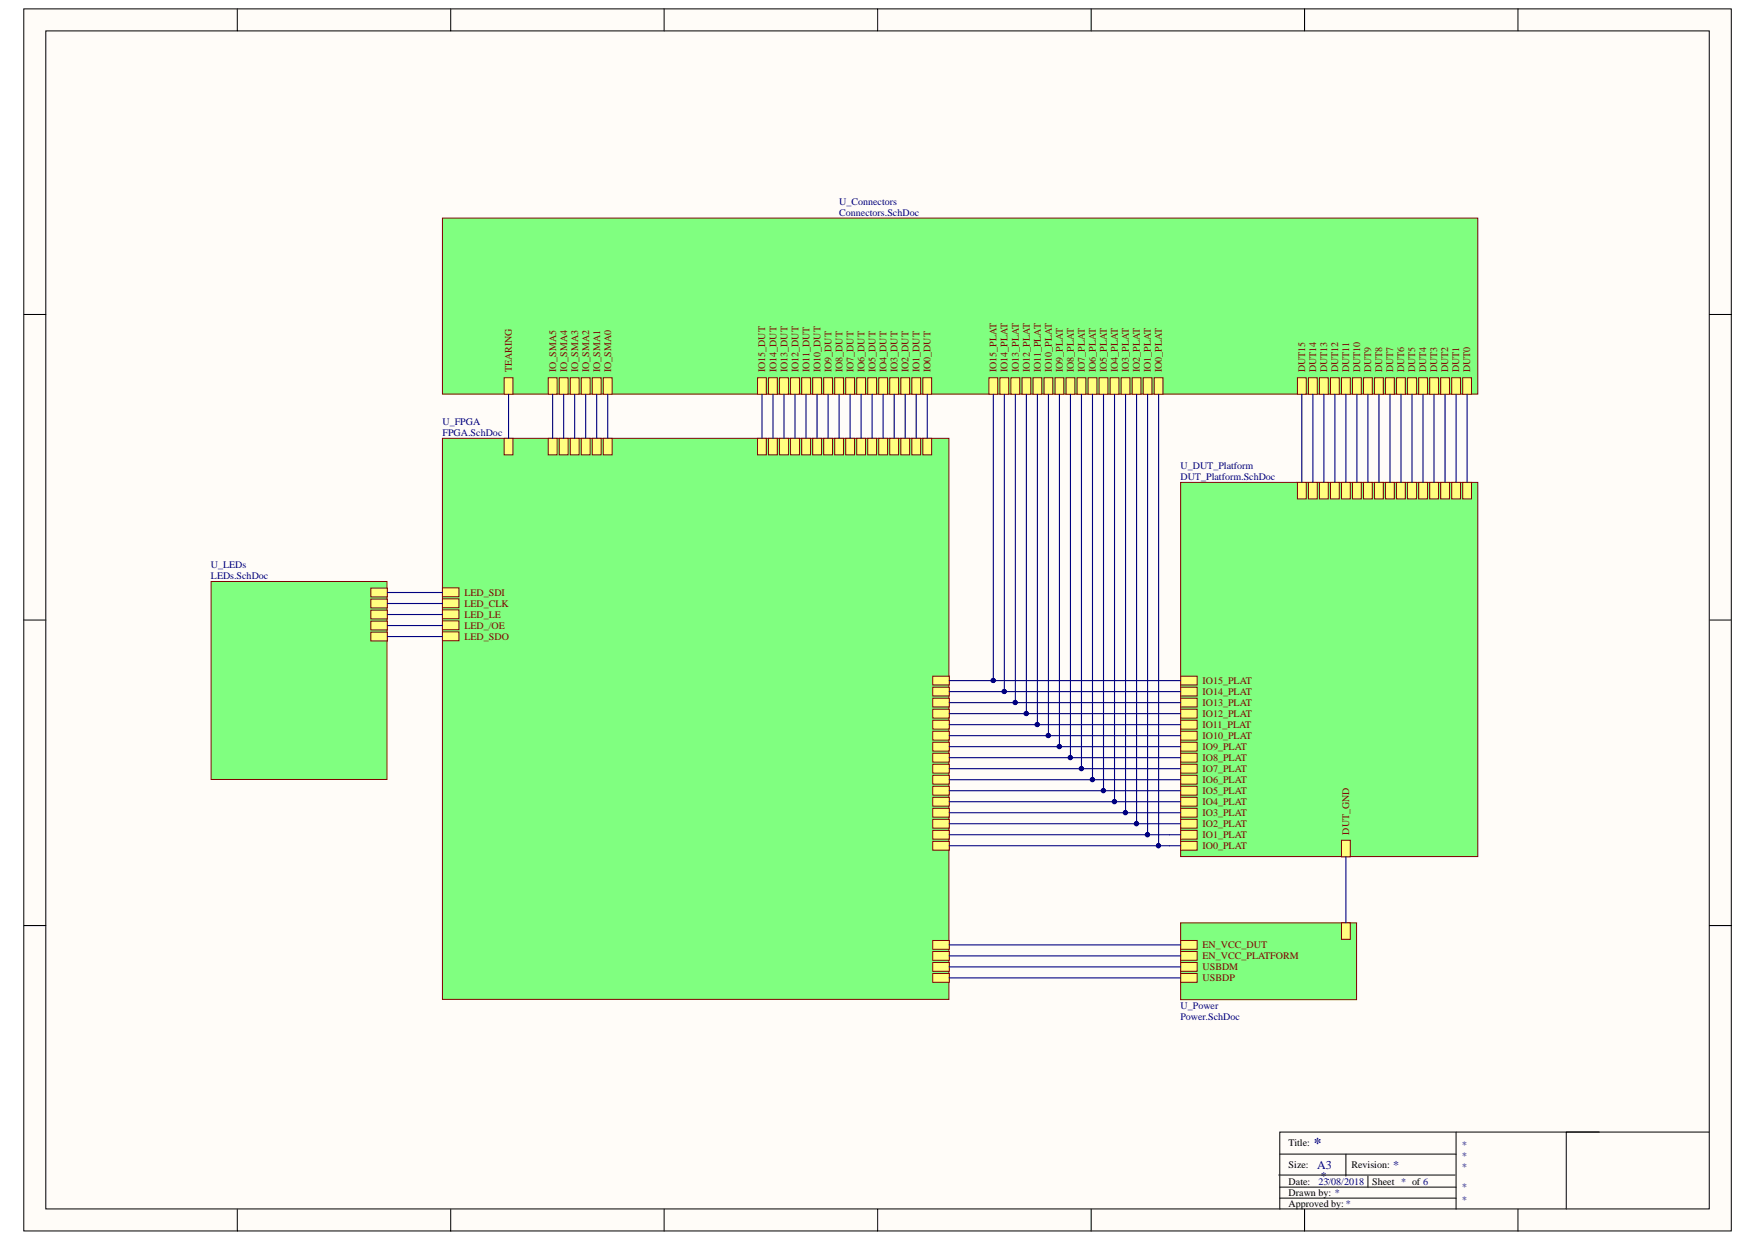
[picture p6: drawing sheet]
<svg xmlns="http://www.w3.org/2000/svg" width="297mm" height="210mm" viewBox="0 0 297 210" stroke-linecap="round" stroke-linejoin="round" font-family="sans-serif">
<defs><g id="words">
<text font-size="2.5" fill="#000080" x="222.1" y="194">*</text>
<g font-size="2" fill="#000080">
<text x="222.7" y="197.6">A3</text>
<text x="235.5" y="197.6">*</text>
<text x="223.3" y="199.5">*.</text>
</g>
<g font-size="1.7" fill="#000080">
<text x="141.9" y="34.6">U_Connectors</text>
<text x="141.9" y="36.5">Connectors.SchDoc</text>
<text x="74.8" y="71.9">U_FPGA</text>
<text x="74.8" y="73.7">FPGA.SchDoc</text>
<text x="199.6" y="79.3">U_DUT_Platform</text>
<text x="199.6" y="81.2">DUT_Platform.SchDoc</text>
<text x="35.7" y="96">U_LEDs</text>
<text x="35.7" y="97.9">LEDs.SchDoc</text>
<text x="199.6" y="170.5">U_Power</text>
<text x="199.6" y="172.4">Power.SchDoc</text>
<text x="247.1" y="194">*</text>
<text x="247.1" y="195.8">*</text>
<text x="247.1" y="197.7">*</text>
<text x="222.9" y="200.3">23/08/2018</text>
<text x="247.1" y="201.2">*</text>
<text x="247.1" y="203.3">*</text>
</g>
<g font-size="1.7" fill="#800000">
<text x="86.5" y="62.9" transform="rotate(-90 86.5 62.9)">TEARING</text>
<text x="94" y="62.9" transform="rotate(-90 94 62.9)">IO_SMA5</text>
<text x="95.9" y="62.9" transform="rotate(-90 95.9 62.9)">IO_SMA4</text>
<text x="97.7" y="62.9" transform="rotate(-90 97.7 62.9)">IO_SMA3</text>
<text x="99.6" y="62.9" transform="rotate(-90 99.6 62.9)">IO_SMA2</text>
<text x="101.5" y="62.9" transform="rotate(-90 101.5 62.9)">IO_SMA1</text>
<text x="103.3" y="62.9" transform="rotate(-90 103.3 62.9)">IO_SMA0</text>
<text x="129.4" y="62.9" transform="rotate(-90 129.4 62.9)">IO15_DUT</text>
<text x="131.2" y="62.9" transform="rotate(-90 131.2 62.9)">IO14_DUT</text>
<text x="133.1" y="62.9" transform="rotate(-90 133.1 62.9)">IO13_DUT</text>
<text x="135" y="62.9" transform="rotate(-90 135 62.9)">IO12_DUT</text>
<text x="136.8" y="62.9" transform="rotate(-90 136.8 62.9)">IO11_DUT</text>
<text x="138.7" y="62.9" transform="rotate(-90 138.7 62.9)">IO10_DUT</text>
<text x="140.6" y="62.9" transform="rotate(-90 140.6 62.9)">IO9_DUT</text>
<text x="142.4" y="62.9" transform="rotate(-90 142.4 62.9)">IO8_DUT</text>
<text x="144.3" y="62.9" transform="rotate(-90 144.3 62.9)">IO7_DUT</text>
<text x="146.1" y="62.9" transform="rotate(-90 146.1 62.9)">IO6_DUT</text>
<text x="148" y="62.9" transform="rotate(-90 148 62.9)">IO5_DUT</text>
<text x="149.9" y="62.9" transform="rotate(-90 149.9 62.9)">IO4_DUT</text>
<text x="151.7" y="62.9" transform="rotate(-90 151.7 62.9)">IO3_DUT</text>
<text x="153.6" y="62.9" transform="rotate(-90 153.6 62.9)">IO2_DUT</text>
<text x="155.4" y="62.9" transform="rotate(-90 155.4 62.9)">IO1_DUT</text>
<text x="157.3" y="62.9" transform="rotate(-90 157.3 62.9)">IO0_DUT</text>
<text x="168.5" y="62.9" transform="rotate(-90 168.5 62.9)">IO15_PLAT</text>
<text x="170.3" y="62.9" transform="rotate(-90 170.3 62.9)">IO14_PLAT</text>
<text x="172.2" y="62.9" transform="rotate(-90 172.2 62.9)">IO13_PLAT</text>
<text x="174.1" y="62.9" transform="rotate(-90 174.1 62.9)">IO12_PLAT</text>
<text x="176" y="62.9" transform="rotate(-90 176 62.9)">IO11_PLAT</text>
<text x="177.8" y="62.9" transform="rotate(-90 177.8 62.9)">IO10_PLAT</text>
<text x="179.7" y="62.9" transform="rotate(-90 179.7 62.9)">IO9_PLAT</text>
<text x="181.6" y="62.9" transform="rotate(-90 181.6 62.9)">IO8_PLAT</text>
<text x="183.4" y="62.9" transform="rotate(-90 183.4 62.9)">IO7_PLAT</text>
<text x="185.3" y="62.9" transform="rotate(-90 185.3 62.9)">IO6_PLAT</text>
<text x="187.1" y="62.9" transform="rotate(-90 187.1 62.9)">IO5_PLAT</text>
<text x="189" y="62.9" transform="rotate(-90 189 62.9)">IO4_PLAT</text>
<text x="190.9" y="62.9" transform="rotate(-90 190.9 62.9)">IO3_PLAT</text>
<text x="192.7" y="62.9" transform="rotate(-90 192.7 62.9)">IO2_PLAT</text>
<text x="194.6" y="62.9" transform="rotate(-90 194.6 62.9)">IO1_PLAT</text>
<text x="196.4" y="62.9" transform="rotate(-90 196.4 62.9)">IO0_PLAT</text>
<text x="220.6" y="62.9" transform="rotate(-90 220.6 62.9)">DUT15</text>
<text x="222.5" y="62.9" transform="rotate(-90 222.5 62.9)">DUT14</text>
<text x="224.4" y="62.9" transform="rotate(-90 224.4 62.9)">DUT13</text>
<text x="226.2" y="62.9" transform="rotate(-90 226.2 62.9)">DUT12</text>
<text x="228.1" y="62.9" transform="rotate(-90 228.1 62.9)">DUT11</text>
<text x="230" y="62.9" transform="rotate(-90 230 62.9)">DUT10</text>
<text x="231.8" y="62.9" transform="rotate(-90 231.8 62.9)">DUT9</text>
<text x="233.7" y="62.9" transform="rotate(-90 233.7 62.9)">DUT8</text>
<text x="235.5" y="62.9" transform="rotate(-90 235.5 62.9)">DUT7</text>
<text x="237.4" y="62.9" transform="rotate(-90 237.4 62.9)">DUT6</text>
<text x="239.3" y="62.9" transform="rotate(-90 239.3 62.9)">DUT5</text>
<text x="241.1" y="62.9" transform="rotate(-90 241.1 62.9)">DUT4</text>
<text x="243" y="62.9" transform="rotate(-90 243 62.9)">DUT3</text>
<text x="244.9" y="62.9" transform="rotate(-90 244.9 62.9)">DUT2</text>
<text x="246.7" y="62.9" transform="rotate(-90 246.7 62.9)">DUT1</text>
<text x="248.6" y="62.9" transform="rotate(-90 248.6 62.9)">DUT0</text>
<text x="78.5" y="100.7">LED_SDI</text>
<text x="78.5" y="102.5">LED_CLK</text>
<text x="78.5" y="104.4">LED_LE</text>
<text x="78.5" y="106.2">LED_/OE</text>
<text x="78.5" y="108.1">LED_SDO</text>
<text x="203.3" y="115.6">IO15_PLAT</text>
<text x="203.3" y="117.4">IO14_PLAT</text>
<text x="203.3" y="119.3">IO13_PLAT</text>
<text x="203.3" y="121.2">IO12_PLAT</text>
<text x="203.3" y="123">IO11_PLAT</text>
<text x="203.3" y="124.9">IO10_PLAT</text>
<text x="203.3" y="126.7">IO9_PLAT</text>
<text x="203.3" y="128.6">IO8_PLAT</text>
<text x="203.3" y="130.5">IO7_PLAT</text>
<text x="203.3" y="132.3">IO6_PLAT</text>
<text x="203.3" y="134.2">IO5_PLAT</text>
<text x="203.3" y="136">IO4_PLAT</text>
<text x="203.3" y="137.9">IO3_PLAT</text>
<text x="203.3" y="139.8">IO2_PLAT</text>
<text x="203.3" y="141.7">IO1_PLAT</text>
<text x="203.3" y="143.5">IO0_PLAT</text>
<text x="228.1" y="141.1" transform="rotate(-90 228.1 141.1)">DUT_GND</text>
<text x="203.3" y="160.3">EN_VCC_DUT</text>
<text x="203.3" y="162.1">EN_VCC_PLATFORM</text>
<text x="203.3" y="164">USBDM</text>
<text x="203.3" y="165.8">USBDP</text>
</g>
<g font-size="1.7">
<text x="217.9" y="193.7">Title:</text>
<text x="217.9" y="197.5">Size:</text>
<text x="228.5" y="197.5">Revision:</text>
<text x="217.9" y="200.3">Date:</text>
<text x="217.9" y="202.1">Drawn by: *</text>
<text x="217.9" y="204">Approved by: *</text>
<text x="232" y="200.3">Sheet * of 6</text>
</g>
</g></defs>
<g fill="#fffcf8" stroke="#000" stroke-width=".17">
<path d="M4 1.5h288.7v206.5h-288.7z"/>
<path d="M7.7 5.2h281.3v199.1h-281.3z"/>
</g>
<g fill="none" stroke="#000" stroke-width=".17">
<path d="M40.1 1.5v3.7M76.2 1.5v3.7M112.3 1.5v3.7M148.4 1.5v3.7M184.5 1.5v3.7M220.6 1.5v3.7M256.6 1.5v3.7M4 53.1h3.7M289 53.1h3.7M4 104.8h3.7M289 104.8h3.7M4 156.4h3.7"/>
<path d="M289 156.4h3.7M216.2 198.6h29.8M216.4 195h29.8M227.5 195v3.8M231.3 198.8v1.8M246.2 191.3v13.1M270.4 191.3h-54v13.1M289 191.3h-24.2v13.1M40.1 204.4v3.7M76.2 204.4v3.7M112.3 204.4v3.7M148.4 204.4v3.7"/>
<path d="M184.5 204.4v3.7M216.4 200.6h29.8M216.4 202.5h29.8M220.6 204.4v3.7M256.6 204.4v3.7"/>
</g>
<path d="M199.6 156h29.7v13h-29.7z" fill="#80ff80" stroke="#800000" stroke-width=".17"/>
<path d="M226.8 156h1.5v2.8h-1.5z" fill-rule="evenodd" fill="#ffff80"/>
<path d="M226.8 156h1.5v2.8h-1.5z" fill="none" stroke="#800000" stroke-width=".17"/>
<path d="M199.6 158.9h2.8v1.5h-2.8z" fill-rule="evenodd" fill="#ffff80"/>
<path d="M199.6 158.9h2.8v1.5h-2.8z" fill="none" stroke="#800000" stroke-width=".17"/>
<path d="M199.6 160.8h2.8v1.5h-2.8z" fill-rule="evenodd" fill="#ffff80"/>
<path d="M199.6 160.8h2.8v1.5h-2.8z" fill="none" stroke="#800000" stroke-width=".17"/>
<path d="M199.6 162.7h2.8v1.5h-2.8z" fill-rule="evenodd" fill="#ffff80"/>
<path d="M199.6 162.7h2.8v1.5h-2.8z" fill="none" stroke="#800000" stroke-width=".17"/>
<path d="M199.6 164.5h2.8v1.5h-2.8z" fill-rule="evenodd" fill="#ffff80"/>
<path d="M199.6 164.5h2.8v1.5h-2.8z" fill="none" stroke="#800000" stroke-width=".17"/>
<path d="M35.7 98.3h29.7v33.4h-29.7z" fill="#80ff80" stroke="#800000" stroke-width=".17"/>
<path d="M62.7 99.4h2.8v1.5h-2.8z" fill-rule="evenodd" fill="#ffff80"/>
<path d="M62.7 99.4h2.8v1.5h-2.8z" fill="none" stroke="#800000" stroke-width=".17"/>
<path d="M62.7 101.3h2.8v1.4h-2.8z" fill-rule="evenodd" fill="#ffff80"/>
<path d="M62.7 101.3h2.8v1.4h-2.8z" fill="none" stroke="#800000" stroke-width=".17"/>
<path d="M62.7 105h2.8v1.5h-2.8z" fill-rule="evenodd" fill="#ffff80"/>
<path d="M62.7 105h2.8v1.5h-2.8z" fill="none" stroke="#800000" stroke-width=".17"/>
<path d="M62.7 103.1h2.8v1.5h-2.8z" fill-rule="evenodd" fill="#ffff80"/>
<path d="M62.7 103.1h2.8v1.5h-2.8z" fill="none" stroke="#800000" stroke-width=".17"/>
<path d="M62.7 106.8h2.8v1.5h-2.8z" fill-rule="evenodd" fill="#ffff80"/>
<path d="M62.7 106.8h2.8v1.5h-2.8z" fill="none" stroke="#800000" stroke-width=".17"/>
<path d="M74.8 74.1h85.6v94.8h-85.6z" fill="#80ff80" stroke="#800000" stroke-width=".17"/>
<path d="M157.7 162.7h2.8v1.5h-2.8z" fill-rule="evenodd" fill="#ffff80"/>
<path d="M157.7 162.7h2.8v1.5h-2.8z" fill="none" stroke="#800000" stroke-width=".17"/>
<path d="M157.7 164.5h2.8v1.5h-2.8z" fill-rule="evenodd" fill="#ffff80"/>
<path d="M157.7 164.5h2.8v1.5h-2.8z" fill="none" stroke="#800000" stroke-width=".17"/>
<path d="M157.7 160.8h2.8v1.5h-2.8z" fill-rule="evenodd" fill="#ffff80"/>
<path d="M157.7 160.8h2.8v1.5h-2.8z" fill="none" stroke="#800000" stroke-width=".17"/>
<path d="M157.7 158.9h2.8v1.5h-2.8z" fill-rule="evenodd" fill="#ffff80"/>
<path d="M157.7 158.9h2.8v1.5h-2.8z" fill="none" stroke="#800000" stroke-width=".17"/>
<path d="M102 74.1h1.5v2.8h-1.5z" fill-rule="evenodd" fill="#ffff80"/>
<path d="M102 74.1h1.5v2.8h-1.5z" fill="none" stroke="#800000" stroke-width=".17"/>
<path d="M100.1 74.1h1.5v2.8h-1.5z" fill-rule="evenodd" fill="#ffff80"/>
<path d="M100.1 74.1h1.5v2.8h-1.5z" fill="none" stroke="#800000" stroke-width=".17"/>
<path d="M98.3 74.1h1.5v2.8h-1.5z" fill-rule="evenodd" fill="#ffff80"/>
<path d="M98.3 74.1h1.5v2.8h-1.5z" fill="none" stroke="#800000" stroke-width=".17"/>
<path d="M96.4 74.1h1.5v2.8h-1.5z" fill-rule="evenodd" fill="#ffff80"/>
<path d="M96.4 74.1h1.5v2.8h-1.5z" fill="none" stroke="#800000" stroke-width=".17"/>
<path d="M94.5 74.1h1.5v2.8h-1.5z" fill-rule="evenodd" fill="#ffff80"/>
<path d="M94.5 74.1h1.5v2.8h-1.5z" fill="none" stroke="#800000" stroke-width=".17"/>
<path d="M92.7 74.1h1.5v2.8h-1.5z" fill-rule="evenodd" fill="#ffff80"/>
<path d="M92.7 74.1h1.5v2.8h-1.5z" fill="none" stroke="#800000" stroke-width=".17"/>
<path d="M85.2 74.1h1.5v2.8h-1.5z" fill-rule="evenodd" fill="#ffff80"/>
<path d="M85.2 74.1h1.5v2.8h-1.5z" fill="none" stroke="#800000" stroke-width=".17"/>
<path d="M74.8 99.4h2.8v1.4h-2.8z" fill-rule="evenodd" fill="#ffff80"/>
<path d="M74.8 99.4h2.8v1.4h-2.8z" fill="none" stroke="#800000" stroke-width=".17"/>
<path d="M74.8 101.2h2.8v1.5h-2.8z" fill-rule="evenodd" fill="#ffff80"/>
<path d="M74.8 101.2h2.8v1.5h-2.8z" fill="none" stroke="#800000" stroke-width=".17"/>
<path d="M74.8 103.1h2.8v1.5h-2.8z" fill-rule="evenodd" fill="#ffff80"/>
<path d="M74.8 103.1h2.8v1.5h-2.8z" fill="none" stroke="#800000" stroke-width=".17"/>
<path d="M74.8 104.9h2.8v1.5h-2.8z" fill-rule="evenodd" fill="#ffff80"/>
<path d="M74.8 104.9h2.8v1.5h-2.8z" fill="none" stroke="#800000" stroke-width=".17"/>
<path d="M74.8 106.8h2.8v1.5h-2.8z" fill-rule="evenodd" fill="#ffff80"/>
<path d="M74.8 106.8h2.8v1.5h-2.8z" fill="none" stroke="#800000" stroke-width=".17"/>
<path d="M156 74.1h1.5v2.8h-1.5z" fill-rule="evenodd" fill="#ffff80"/>
<path d="M156 74.1h1.5v2.8h-1.5z" fill="none" stroke="#800000" stroke-width=".17"/>
<path d="M157.7 142.2h2.8v1.5h-2.8z" fill-rule="evenodd" fill="#ffff80"/>
<path d="M157.7 142.2h2.8v1.5h-2.8z" fill="none" stroke="#800000" stroke-width=".17"/>
<path d="M154.1 74.1h1.5v2.8h-1.5z" fill-rule="evenodd" fill="#ffff80"/>
<path d="M154.1 74.1h1.5v2.8h-1.5z" fill="none" stroke="#800000" stroke-width=".17"/>
<path d="M157.7 140.3h2.8v1.5h-2.8z" fill-rule="evenodd" fill="#ffff80"/>
<path d="M157.7 140.3h2.8v1.5h-2.8z" fill="none" stroke="#800000" stroke-width=".17"/>
<path d="M152.3 74.1h1.5v2.8h-1.5z" fill-rule="evenodd" fill="#ffff80"/>
<path d="M152.3 74.1h1.5v2.8h-1.5z" fill="none" stroke="#800000" stroke-width=".17"/>
<path d="M157.7 138.5h2.8v1.5h-2.8z" fill-rule="evenodd" fill="#ffff80"/>
<path d="M157.7 138.5h2.8v1.5h-2.8z" fill="none" stroke="#800000" stroke-width=".17"/>
<path d="M150.4 74.1h1.5v2.8h-1.5z" fill-rule="evenodd" fill="#ffff80"/>
<path d="M150.4 74.1h1.5v2.8h-1.5z" fill="none" stroke="#800000" stroke-width=".17"/>
<path d="M157.7 136.6h2.8v1.5h-2.8z" fill-rule="evenodd" fill="#ffff80"/>
<path d="M157.7 136.6h2.8v1.5h-2.8z" fill="none" stroke="#800000" stroke-width=".17"/>
<path d="M135.5 74.1h1.5v2.8h-1.5z" fill-rule="evenodd" fill="#ffff80"/>
<path d="M135.5 74.1h1.5v2.8h-1.5z" fill="none" stroke="#800000" stroke-width=".17"/>
<path d="M157.7 121.7h2.8v1.5h-2.8z" fill-rule="evenodd" fill="#ffff80"/>
<path d="M157.7 121.7h2.8v1.5h-2.8z" fill="none" stroke="#800000" stroke-width=".17"/>
<path d="M133.7 74.1h1.5v2.8h-1.5z" fill-rule="evenodd" fill="#ffff80"/>
<path d="M133.7 74.1h1.5v2.8h-1.5z" fill="none" stroke="#800000" stroke-width=".17"/>
<path d="M157.7 119.9h2.8v1.5h-2.8z" fill-rule="evenodd" fill="#ffff80"/>
<path d="M157.7 119.9h2.8v1.5h-2.8z" fill="none" stroke="#800000" stroke-width=".17"/>
<path d="M131.8 74.1h1.5v2.8h-1.5z" fill-rule="evenodd" fill="#ffff80"/>
<path d="M131.8 74.1h1.5v2.8h-1.5z" fill="none" stroke="#800000" stroke-width=".17"/>
<path d="M157.7 118h2.8v1.5h-2.8z" fill-rule="evenodd" fill="#ffff80"/>
<path d="M157.7 118h2.8v1.5h-2.8z" fill="none" stroke="#800000" stroke-width=".17"/>
<path d="M129.9 74.1h1.5v2.8h-1.5z" fill-rule="evenodd" fill="#ffff80"/>
<path d="M129.9 74.1h1.5v2.8h-1.5z" fill="none" stroke="#800000" stroke-width=".17"/>
<path d="M157.7 116.1h2.8v1.5h-2.8z" fill-rule="evenodd" fill="#ffff80"/>
<path d="M157.7 116.1h2.8v1.5h-2.8z" fill="none" stroke="#800000" stroke-width=".17"/>
<path d="M128.1 74.1h1.5v2.8h-1.5z" fill-rule="evenodd" fill="#ffff80"/>
<path d="M128.1 74.1h1.5v2.8h-1.5z" fill="none" stroke="#800000" stroke-width=".17"/>
<path d="M157.7 114.3h2.8v1.5h-2.8z" fill-rule="evenodd" fill="#ffff80"/>
<path d="M157.7 114.3h2.8v1.5h-2.8z" fill="none" stroke="#800000" stroke-width=".17"/>
<path d="M143 74.1h1.5v2.8h-1.5z" fill-rule="evenodd" fill="#ffff80"/>
<path d="M143 74.1h1.5v2.8h-1.5z" fill="none" stroke="#800000" stroke-width=".17"/>
<path d="M157.7 129.2h2.8v1.5h-2.8z" fill-rule="evenodd" fill="#ffff80"/>
<path d="M157.7 129.2h2.8v1.5h-2.8z" fill="none" stroke="#800000" stroke-width=".17"/>
<path d="M141.1 74.1h1.5v2.8h-1.5z" fill-rule="evenodd" fill="#ffff80"/>
<path d="M141.1 74.1h1.5v2.8h-1.5z" fill="none" stroke="#800000" stroke-width=".17"/>
<path d="M157.7 127.3h2.8v1.5h-2.8z" fill-rule="evenodd" fill="#ffff80"/>
<path d="M157.7 127.3h2.8v1.5h-2.8z" fill="none" stroke="#800000" stroke-width=".17"/>
<path d="M139.2 74.1h1.5v2.8h-1.5z" fill-rule="evenodd" fill="#ffff80"/>
<path d="M139.2 74.1h1.5v2.8h-1.5z" fill="none" stroke="#800000" stroke-width=".17"/>
<path d="M157.7 125.4h2.8v1.5h-2.8z" fill-rule="evenodd" fill="#ffff80"/>
<path d="M157.7 125.4h2.8v1.5h-2.8z" fill="none" stroke="#800000" stroke-width=".17"/>
<path d="M137.4 74.1h1.5v2.8h-1.5z" fill-rule="evenodd" fill="#ffff80"/>
<path d="M137.4 74.1h1.5v2.8h-1.5z" fill="none" stroke="#800000" stroke-width=".17"/>
<path d="M157.7 123.6h2.8v1.5h-2.8z" fill-rule="evenodd" fill="#ffff80"/>
<path d="M157.7 123.6h2.8v1.5h-2.8z" fill="none" stroke="#800000" stroke-width=".17"/>
<path d="M148.6 74.1h1.5v2.8h-1.5z" fill-rule="evenodd" fill="#ffff80"/>
<path d="M148.6 74.1h1.5v2.8h-1.5z" fill="none" stroke="#800000" stroke-width=".17"/>
<path d="M157.7 134.8h2.8v1.4h-2.8z" fill-rule="evenodd" fill="#ffff80"/>
<path d="M157.7 134.8h2.8v1.4h-2.8z" fill="none" stroke="#800000" stroke-width=".17"/>
<path d="M146.7 74.1h1.5v2.8h-1.5z" fill-rule="evenodd" fill="#ffff80"/>
<path d="M146.7 74.1h1.5v2.8h-1.5z" fill="none" stroke="#800000" stroke-width=".17"/>
<path d="M157.7 132.9h2.8v1.5h-2.8z" fill-rule="evenodd" fill="#ffff80"/>
<path d="M157.7 132.9h2.8v1.5h-2.8z" fill="none" stroke="#800000" stroke-width=".17"/>
<path d="M144.8 74.1h1.5v2.8h-1.5z" fill-rule="evenodd" fill="#ffff80"/>
<path d="M144.8 74.1h1.5v2.8h-1.5z" fill="none" stroke="#800000" stroke-width=".17"/>
<path d="M157.7 131h2.8v1.5h-2.8z" fill-rule="evenodd" fill="#ffff80"/>
<path d="M157.7 131h2.8v1.5h-2.8z" fill="none" stroke="#800000" stroke-width=".17"/>
<path d="M199.6 81.5h50.2v63.3h-50.2z" fill="#80ff80" stroke="#800000" stroke-width=".17"/>
<path d="M199.6 114.3h2.8v1.5h-2.8z" fill-rule="evenodd" fill="#ffff80"/>
<path d="M199.6 114.3h2.8v1.5h-2.8z" fill="none" stroke="#800000" stroke-width=".17"/>
<path d="M199.6 116.1h2.8v1.5h-2.8z" fill-rule="evenodd" fill="#ffff80"/>
<path d="M199.6 116.1h2.8v1.5h-2.8z" fill="none" stroke="#800000" stroke-width=".17"/>
<path d="M199.6 118h2.8v1.5h-2.8z" fill-rule="evenodd" fill="#ffff80"/>
<path d="M199.6 118h2.8v1.5h-2.8z" fill="none" stroke="#800000" stroke-width=".17"/>
<path d="M199.6 119.9h2.8v1.5h-2.8z" fill-rule="evenodd" fill="#ffff80"/>
<path d="M199.6 119.9h2.8v1.5h-2.8z" fill="none" stroke="#800000" stroke-width=".17"/>
<path d="M199.6 121.7h2.8v1.5h-2.8z" fill-rule="evenodd" fill="#ffff80"/>
<path d="M199.6 121.7h2.8v1.5h-2.8z" fill="none" stroke="#800000" stroke-width=".17"/>
<path d="M199.6 123.6h2.8v1.5h-2.8z" fill-rule="evenodd" fill="#ffff80"/>
<path d="M199.6 123.6h2.8v1.5h-2.8z" fill="none" stroke="#800000" stroke-width=".17"/>
<path d="M199.6 125.4h2.8v1.5h-2.8z" fill-rule="evenodd" fill="#ffff80"/>
<path d="M199.6 125.4h2.8v1.5h-2.8z" fill="none" stroke="#800000" stroke-width=".17"/>
<path d="M199.6 127.3h2.8v1.5h-2.8z" fill-rule="evenodd" fill="#ffff80"/>
<path d="M199.6 127.3h2.8v1.5h-2.8z" fill="none" stroke="#800000" stroke-width=".17"/>
<path d="M199.6 129.2h2.8v1.5h-2.8z" fill-rule="evenodd" fill="#ffff80"/>
<path d="M199.6 129.2h2.8v1.5h-2.8z" fill="none" stroke="#800000" stroke-width=".17"/>
<path d="M199.6 131h2.8v1.5h-2.8z" fill-rule="evenodd" fill="#ffff80"/>
<path d="M199.6 131h2.8v1.5h-2.8z" fill="none" stroke="#800000" stroke-width=".17"/>
<path d="M199.6 132.9h2.8v1.5h-2.8z" fill-rule="evenodd" fill="#ffff80"/>
<path d="M199.6 132.9h2.8v1.5h-2.8z" fill="none" stroke="#800000" stroke-width=".17"/>
<path d="M199.6 134.8h2.8v1.4h-2.8z" fill-rule="evenodd" fill="#ffff80"/>
<path d="M199.6 134.8h2.8v1.4h-2.8z" fill="none" stroke="#800000" stroke-width=".17"/>
<path d="M199.6 136.6h2.8v1.5h-2.8z" fill-rule="evenodd" fill="#ffff80"/>
<path d="M199.6 136.6h2.8v1.5h-2.8z" fill="none" stroke="#800000" stroke-width=".17"/>
<path d="M199.6 138.5h2.8v1.5h-2.8z" fill-rule="evenodd" fill="#ffff80"/>
<path d="M199.6 138.5h2.8v1.5h-2.8z" fill="none" stroke="#800000" stroke-width=".17"/>
<path d="M199.6 140.3h2.8v1.5h-2.8z" fill-rule="evenodd" fill="#ffff80"/>
<path d="M199.6 140.3h2.8v1.5h-2.8z" fill="none" stroke="#800000" stroke-width=".17"/>
<path d="M199.6 142.2h2.8v1.5h-2.8z" fill-rule="evenodd" fill="#ffff80"/>
<path d="M199.6 142.2h2.8v1.5h-2.8z" fill="none" stroke="#800000" stroke-width=".17"/>
<path d="M234.2 81.5h1.5v2.8h-1.5z" fill-rule="evenodd" fill="#ffff80"/>
<path d="M234.2 81.5h1.5v2.8h-1.5z" fill="none" stroke="#800000" stroke-width=".17"/>
<path d="M219.3 81.5h1.5v2.8h-1.5z" fill-rule="evenodd" fill="#ffff80"/>
<path d="M219.3 81.5h1.5v2.8h-1.5z" fill="none" stroke="#800000" stroke-width=".17"/>
<path d="M221.2 81.5h1.5v2.8h-1.5z" fill-rule="evenodd" fill="#ffff80"/>
<path d="M221.2 81.5h1.5v2.8h-1.5z" fill="none" stroke="#800000" stroke-width=".17"/>
<path d="M223.1 81.5h1.5v2.8h-1.5z" fill-rule="evenodd" fill="#ffff80"/>
<path d="M223.1 81.5h1.5v2.8h-1.5z" fill="none" stroke="#800000" stroke-width=".17"/>
<path d="M224.9 81.5h1.5v2.8h-1.5z" fill-rule="evenodd" fill="#ffff80"/>
<path d="M224.9 81.5h1.5v2.8h-1.5z" fill="none" stroke="#800000" stroke-width=".17"/>
<path d="M226.8 81.5h1.5v2.8h-1.5z" fill-rule="evenodd" fill="#ffff80"/>
<path d="M226.8 81.5h1.5v2.8h-1.5z" fill="none" stroke="#800000" stroke-width=".17"/>
<path d="M228.7 81.5h1.4v2.8h-1.4z" fill-rule="evenodd" fill="#ffff80"/>
<path d="M228.7 81.5h1.4v2.8h-1.4z" fill="none" stroke="#800000" stroke-width=".17"/>
<path d="M230.5 81.5h1.5v2.8h-1.5z" fill-rule="evenodd" fill="#ffff80"/>
<path d="M230.5 81.5h1.5v2.8h-1.5z" fill="none" stroke="#800000" stroke-width=".17"/>
<path d="M232.4 81.5h1.5v2.8h-1.5z" fill-rule="evenodd" fill="#ffff80"/>
<path d="M232.4 81.5h1.5v2.8h-1.5z" fill="none" stroke="#800000" stroke-width=".17"/>
<path d="M236.1 81.5h1.5v2.8h-1.5z" fill-rule="evenodd" fill="#ffff80"/>
<path d="M236.1 81.5h1.5v2.8h-1.5z" fill="none" stroke="#800000" stroke-width=".17"/>
<path d="M238 81.5h1.5v2.8h-1.5z" fill-rule="evenodd" fill="#ffff80"/>
<path d="M238 81.5h1.5v2.8h-1.5z" fill="none" stroke="#800000" stroke-width=".17"/>
<path d="M239.8 81.5h1.5v2.8h-1.5z" fill-rule="evenodd" fill="#ffff80"/>
<path d="M239.8 81.5h1.5v2.8h-1.5z" fill="none" stroke="#800000" stroke-width=".17"/>
<path d="M241.7 81.5h1.5v2.8h-1.5z" fill-rule="evenodd" fill="#ffff80"/>
<path d="M241.7 81.5h1.5v2.8h-1.5z" fill="none" stroke="#800000" stroke-width=".17"/>
<path d="M243.6 81.5h1.4v2.8h-1.4z" fill-rule="evenodd" fill="#ffff80"/>
<path d="M243.6 81.5h1.4v2.8h-1.4z" fill="none" stroke="#800000" stroke-width=".17"/>
<path d="M245.4 81.5h1.5v2.8h-1.5z" fill-rule="evenodd" fill="#ffff80"/>
<path d="M245.4 81.5h1.5v2.8h-1.5z" fill="none" stroke="#800000" stroke-width=".17"/>
<path d="M247.3 81.5h1.5v2.8h-1.5z" fill-rule="evenodd" fill="#ffff80"/>
<path d="M247.3 81.5h1.5v2.8h-1.5z" fill="none" stroke="#800000" stroke-width=".17"/>
<path d="M226.8 142h1.5v2.8h-1.5z" fill-rule="evenodd" fill="#ffff80"/>
<path d="M226.8 142h1.5v2.8h-1.5z" fill="none" stroke="#800000" stroke-width=".17"/>
<path d="M74.8 36.9h175v29.7h-175z" fill="#80ff80" stroke="#800000" stroke-width=".17"/>
<path d="M100.1 63.8h1.5v2.8h-1.5z" fill-rule="evenodd" fill="#ffff80"/>
<path d="M100.1 63.8h1.5v2.8h-1.5z" fill="none" stroke="#800000" stroke-width=".17"/>
<path d="M102 63.8h1.5v2.8h-1.5z" fill-rule="evenodd" fill="#ffff80"/>
<path d="M102 63.8h1.5v2.8h-1.5z" fill="none" stroke="#800000" stroke-width=".17"/>
<path d="M96.4 63.8h1.5v2.8h-1.5z" fill-rule="evenodd" fill="#ffff80"/>
<path d="M96.4 63.8h1.5v2.8h-1.5z" fill="none" stroke="#800000" stroke-width=".17"/>
<path d="M98.3 63.8h1.5v2.8h-1.5z" fill-rule="evenodd" fill="#ffff80"/>
<path d="M98.3 63.8h1.5v2.8h-1.5z" fill="none" stroke="#800000" stroke-width=".17"/>
<path d="M92.7 63.8h1.5v2.8h-1.5z" fill-rule="evenodd" fill="#ffff80"/>
<path d="M92.7 63.8h1.5v2.8h-1.5z" fill="none" stroke="#800000" stroke-width=".17"/>
<path d="M94.5 63.8h1.5v2.8h-1.5z" fill-rule="evenodd" fill="#ffff80"/>
<path d="M94.5 63.8h1.5v2.8h-1.5z" fill="none" stroke="#800000" stroke-width=".17"/>
<path d="M85.2 63.8h1.5v2.8h-1.5z" fill-rule="evenodd" fill="#ffff80"/>
<path d="M85.2 63.8h1.5v2.8h-1.5z" fill="none" stroke="#800000" stroke-width=".17"/>
<path d="M241.7 63.8h1.5v2.8h-1.5z" fill-rule="evenodd" fill="#ffff80"/>
<path d="M241.7 63.8h1.5v2.8h-1.5z" fill="none" stroke="#800000" stroke-width=".17"/>
<path d="M243.6 63.8h1.4v2.8h-1.4z" fill-rule="evenodd" fill="#ffff80"/>
<path d="M243.6 63.8h1.4v2.8h-1.4z" fill="none" stroke="#800000" stroke-width=".17"/>
<path d="M245.4 63.8h1.5v2.8h-1.5z" fill-rule="evenodd" fill="#ffff80"/>
<path d="M245.4 63.8h1.5v2.8h-1.5z" fill="none" stroke="#800000" stroke-width=".17"/>
<path d="M247.3 63.8h1.5v2.8h-1.5z" fill-rule="evenodd" fill="#ffff80"/>
<path d="M247.3 63.8h1.5v2.8h-1.5z" fill="none" stroke="#800000" stroke-width=".17"/>
<path d="M238 63.8h1.5v2.8h-1.5z" fill-rule="evenodd" fill="#ffff80"/>
<path d="M238 63.8h1.5v2.8h-1.5z" fill="none" stroke="#800000" stroke-width=".17"/>
<path d="M236.1 63.8h1.5v2.8h-1.5z" fill-rule="evenodd" fill="#ffff80"/>
<path d="M236.1 63.8h1.5v2.8h-1.5z" fill="none" stroke="#800000" stroke-width=".17"/>
<path d="M234.2 63.8h1.5v2.8h-1.5z" fill-rule="evenodd" fill="#ffff80"/>
<path d="M234.2 63.8h1.5v2.8h-1.5z" fill="none" stroke="#800000" stroke-width=".17"/>
<path d="M150.4 63.8h1.5v2.8h-1.5z" fill-rule="evenodd" fill="#ffff80"/>
<path d="M150.4 63.8h1.5v2.8h-1.5z" fill="none" stroke="#800000" stroke-width=".17"/>
<path d="M152.3 63.8h1.5v2.8h-1.5z" fill-rule="evenodd" fill="#ffff80"/>
<path d="M152.3 63.8h1.5v2.8h-1.5z" fill="none" stroke="#800000" stroke-width=".17"/>
<path d="M154.1 63.8h1.5v2.8h-1.5z" fill-rule="evenodd" fill="#ffff80"/>
<path d="M154.1 63.8h1.5v2.8h-1.5z" fill="none" stroke="#800000" stroke-width=".17"/>
<path d="M156 63.8h1.5v2.8h-1.5z" fill-rule="evenodd" fill="#ffff80"/>
<path d="M156 63.8h1.5v2.8h-1.5z" fill="none" stroke="#800000" stroke-width=".17"/>
<path d="M148.6 63.8h1.5v2.8h-1.5z" fill-rule="evenodd" fill="#ffff80"/>
<path d="M148.6 63.8h1.5v2.8h-1.5z" fill="none" stroke="#800000" stroke-width=".17"/>
<path d="M146.7 63.8h1.5v2.8h-1.5z" fill-rule="evenodd" fill="#ffff80"/>
<path d="M146.7 63.8h1.5v2.8h-1.5z" fill="none" stroke="#800000" stroke-width=".17"/>
<path d="M144.8 63.8h1.5v2.8h-1.5z" fill-rule="evenodd" fill="#ffff80"/>
<path d="M144.8 63.8h1.5v2.8h-1.5z" fill="none" stroke="#800000" stroke-width=".17"/>
<path d="M143 63.8h1.5v2.8h-1.5z" fill-rule="evenodd" fill="#ffff80"/>
<path d="M143 63.8h1.5v2.8h-1.5z" fill="none" stroke="#800000" stroke-width=".17"/>
<path d="M226.8 63.8h1.5v2.8h-1.5z" fill-rule="evenodd" fill="#ffff80"/>
<path d="M226.8 63.8h1.5v2.8h-1.5z" fill="none" stroke="#800000" stroke-width=".17"/>
<path d="M228.7 63.8h1.4v2.8h-1.4z" fill-rule="evenodd" fill="#ffff80"/>
<path d="M228.7 63.8h1.4v2.8h-1.4z" fill="none" stroke="#800000" stroke-width=".17"/>
<path d="M230.5 63.8h1.5v2.8h-1.5z" fill-rule="evenodd" fill="#ffff80"/>
<path d="M230.5 63.8h1.5v2.8h-1.5z" fill="none" stroke="#800000" stroke-width=".17"/>
<path d="M232.4 63.8h1.5v2.8h-1.5z" fill-rule="evenodd" fill="#ffff80"/>
<path d="M232.4 63.8h1.5v2.8h-1.5z" fill="none" stroke="#800000" stroke-width=".17"/>
<path d="M224.9 63.8h1.5v2.8h-1.5z" fill-rule="evenodd" fill="#ffff80"/>
<path d="M224.9 63.8h1.5v2.8h-1.5z" fill="none" stroke="#800000" stroke-width=".17"/>
<path d="M223.1 63.8h1.5v2.8h-1.5z" fill-rule="evenodd" fill="#ffff80"/>
<path d="M223.1 63.8h1.5v2.8h-1.5z" fill="none" stroke="#800000" stroke-width=".17"/>
<path d="M221.2 63.8h1.5v2.8h-1.5z" fill-rule="evenodd" fill="#ffff80"/>
<path d="M221.2 63.8h1.5v2.8h-1.5z" fill="none" stroke="#800000" stroke-width=".17"/>
<path d="M219.3 63.8h1.5v2.8h-1.5z" fill-rule="evenodd" fill="#ffff80"/>
<path d="M219.3 63.8h1.5v2.8h-1.5z" fill="none" stroke="#800000" stroke-width=".17"/>
<path d="M135.5 63.8h1.5v2.8h-1.5z" fill-rule="evenodd" fill="#ffff80"/>
<path d="M135.5 63.8h1.5v2.8h-1.5z" fill="none" stroke="#800000" stroke-width=".17"/>
<path d="M137.4 63.8h1.5v2.8h-1.5z" fill-rule="evenodd" fill="#ffff80"/>
<path d="M137.4 63.8h1.5v2.8h-1.5z" fill="none" stroke="#800000" stroke-width=".17"/>
<path d="M139.2 63.8h1.5v2.8h-1.5z" fill-rule="evenodd" fill="#ffff80"/>
<path d="M139.2 63.8h1.5v2.8h-1.5z" fill="none" stroke="#800000" stroke-width=".17"/>
<path d="M141.1 63.8h1.5v2.8h-1.5z" fill-rule="evenodd" fill="#ffff80"/>
<path d="M141.1 63.8h1.5v2.8h-1.5z" fill="none" stroke="#800000" stroke-width=".17"/>
<path d="M133.7 63.8h1.5v2.8h-1.5z" fill-rule="evenodd" fill="#ffff80"/>
<path d="M133.7 63.8h1.5v2.8h-1.5z" fill="none" stroke="#800000" stroke-width=".17"/>
<path d="M131.8 63.8h1.5v2.8h-1.5z" fill-rule="evenodd" fill="#ffff80"/>
<path d="M131.8 63.8h1.5v2.8h-1.5z" fill="none" stroke="#800000" stroke-width=".17"/>
<path d="M129.9 63.8h1.5v2.8h-1.5z" fill-rule="evenodd" fill="#ffff80"/>
<path d="M129.9 63.8h1.5v2.8h-1.5z" fill="none" stroke="#800000" stroke-width=".17"/>
<path d="M128.1 63.8h1.5v2.8h-1.5z" fill-rule="evenodd" fill="#ffff80"/>
<path d="M128.1 63.8h1.5v2.8h-1.5z" fill="none" stroke="#800000" stroke-width=".17"/>
<path d="M180.2 63.8h1.5v2.8h-1.5z" fill-rule="evenodd" fill="#ffff80"/>
<path d="M180.2 63.8h1.5v2.8h-1.5z" fill="none" stroke="#800000" stroke-width=".17"/>
<path d="M176.5 63.8h1.5v2.8h-1.5z" fill-rule="evenodd" fill="#ffff80"/>
<path d="M176.5 63.8h1.5v2.8h-1.5z" fill="none" stroke="#800000" stroke-width=".17"/>
<path d="M172.8 63.8h1.5v2.8h-1.5z" fill-rule="evenodd" fill="#ffff80"/>
<path d="M172.8 63.8h1.5v2.8h-1.5z" fill="none" stroke="#800000" stroke-width=".17"/>
<path d="M169.1 63.8h1.4v2.8h-1.4z" fill-rule="evenodd" fill="#ffff80"/>
<path d="M169.1 63.8h1.4v2.8h-1.4z" fill="none" stroke="#800000" stroke-width=".17"/>
<path d="M178.4 63.8h1.5v2.8h-1.5z" fill-rule="evenodd" fill="#ffff80"/>
<path d="M178.4 63.8h1.5v2.8h-1.5z" fill="none" stroke="#800000" stroke-width=".17"/>
<path d="M174.6 63.8h1.5v2.8h-1.5z" fill-rule="evenodd" fill="#ffff80"/>
<path d="M174.6 63.8h1.5v2.8h-1.5z" fill="none" stroke="#800000" stroke-width=".17"/>
<path d="M170.9 63.8h1.5v2.8h-1.5z" fill-rule="evenodd" fill="#ffff80"/>
<path d="M170.9 63.8h1.5v2.8h-1.5z" fill="none" stroke="#800000" stroke-width=".17"/>
<path d="M167.2 63.8h1.5v2.8h-1.5z" fill-rule="evenodd" fill="#ffff80"/>
<path d="M167.2 63.8h1.5v2.8h-1.5z" fill="none" stroke="#800000" stroke-width=".17"/>
<path d="M195.1 63.8h1.5v2.8h-1.5z" fill-rule="evenodd" fill="#ffff80"/>
<path d="M195.1 63.8h1.5v2.8h-1.5z" fill="none" stroke="#800000" stroke-width=".17"/>
<path d="M191.4 63.8h1.5v2.8h-1.5z" fill-rule="evenodd" fill="#ffff80"/>
<path d="M191.4 63.8h1.5v2.8h-1.5z" fill="none" stroke="#800000" stroke-width=".17"/>
<path d="M187.7 63.8h1.5v2.8h-1.5z" fill-rule="evenodd" fill="#ffff80"/>
<path d="M187.7 63.8h1.5v2.8h-1.5z" fill="none" stroke="#800000" stroke-width=".17"/>
<path d="M184 63.8h1.4v2.8h-1.4z" fill-rule="evenodd" fill="#ffff80"/>
<path d="M184 63.8h1.4v2.8h-1.4z" fill="none" stroke="#800000" stroke-width=".17"/>
<path d="M193.3 63.8h1.5v2.8h-1.5z" fill-rule="evenodd" fill="#ffff80"/>
<path d="M193.3 63.8h1.5v2.8h-1.5z" fill="none" stroke="#800000" stroke-width=".17"/>
<path d="M189.5 63.8h1.5v2.8h-1.5z" fill-rule="evenodd" fill="#ffff80"/>
<path d="M189.5 63.8h1.5v2.8h-1.5z" fill="none" stroke="#800000" stroke-width=".17"/>
<path d="M185.8 63.8h1.5v2.8h-1.5z" fill-rule="evenodd" fill="#ffff80"/>
<path d="M185.8 63.8h1.5v2.8h-1.5z" fill="none" stroke="#800000" stroke-width=".17"/>
<path d="M182.1 63.8h1.5v2.8h-1.5z" fill-rule="evenodd" fill="#ffff80"/>
<path d="M182.1 63.8h1.5v2.8h-1.5z" fill="none" stroke="#800000" stroke-width=".17"/>
<path d="M239.8 63.8h1.5v2.8h-1.5z" fill-rule="evenodd" fill="#ffff80"/>
<path d="M239.8 63.8h1.5v2.8h-1.5z" fill="none" stroke="#800000" stroke-width=".17"/>
<g fill="none" stroke="#000080" stroke-width=".19">
<path d="M86 66.6v7.5M93.4 66.6v7.5M95.3 66.6v7.5M97.2 66.6v7.5M99 66.6v7.5M100.9 66.6v7.5M102.7 66.6v7.5M128.8 66.6v7.5M130.7 66.6v7.5M132.5 66.6v7.5M134.4 66.6v7.5M136.3 66.6v7.5"/>
<path d="M138.1 66.6v7.5M140 66.6v7.5M141.9 66.6v7.5M143.7 66.6v7.5M145.6 66.6v7.5M147.4 66.6v7.5M149.3 66.6v7.5M151.2 66.6v7.5M153 66.6v7.5M154.9 66.6v7.5M156.8 66.6v7.5M167.9 66.6v48.4h31.7"/>
<path d="M169.8 66.6v50.3h29.8M171.7 66.6v52.1h27.9M173.5 66.6v54h26.1M175.4 66.6v55.9h24.2M177.2 66.6v57.7h22.4M179.1 66.6v59.6h20.5M181 66.6v61.5h18.6M182.8 66.6v63.3h16.8M184.7 66.6v65.2h14.9M186.6 66.6v67h13M188.4 66.6v68.9h11.2M190.3 66.6v70.8h9.3"/>
<path d="M192.1 66.6v72.6h7.5M194 66.6v74.5h5.6M195.9 66.6v76.3h3.7M220.1 66.6v14.9M221.9 66.6v14.9M223.8 66.6v14.9M225.7 66.6v14.9M227.5 66.6v14.9M229.4 66.6v14.9M231.3 66.6v14.9M233.1 66.6v14.9M235 66.6v14.9"/>
<path d="M236.9 66.6v14.9M238.7 66.6v14.9M240.6 66.6v14.9M242.4 66.6v14.9M244.3 66.6v14.9M246.2 66.6v14.9M248 66.6v14.9M65.5 100.1h9.3M65.5 107.6h9.3M74.8 102h-9.3M74.8 103.8l-9.3 .1M74.8 105.7h-9.3"/>
<path d="M160.5 115h7.4M160.5 116.9h9.3M160.5 118.7h11.2M160.5 120.6h13M160.5 122.5h14.9M160.5 124.3h16.7M160.5 126.2h18.6M160.5 128.1h20.5M160.5 129.9h22.3M160.5 131.8h24.2M160.5 133.6h26.1M160.5 135.5h27.9"/>
<path d="M160.5 137.4h29.8M160.5 139.2h31.6M160.5 141.1h33.5M160.5 142.9h35.4M160.5 159.7h39.1M227.5 144.8v11.2M160.5 161.5h39.1M160.5 163.4h39.1M160.5 165.3h39.1"/>
</g>
<g fill="#000080" stroke="#000080" stroke-width=".17">
<circle cx="167.9" cy="115" r=".35"/>
<circle cx="169.8" cy="116.9" r=".35"/>
<circle cx="171.6" cy="118.7" r=".35"/>
<circle cx="173.5" cy="120.6" r=".35"/>
<circle cx="175.4" cy="122.4" r=".35"/>
<circle cx="177.2" cy="124.3" r=".35"/>
<circle cx="179.1" cy="126.2" r=".35"/>
<circle cx="180.9" cy="128" r=".35"/>
<circle cx="182.8" cy="129.9" r=".35"/>
<circle cx="184.7" cy="131.8" r=".35"/>
<circle cx="186.5" cy="133.6" r=".35"/>
<circle cx="188.4" cy="135.5" r=".35"/>
<circle cx="190.3" cy="137.3" r=".35"/>
<circle cx="192.1" cy="139.2" r=".35"/>
<circle cx="194" cy="141.1" r=".35"/>
<circle cx="195.8" cy="142.9" r=".35"/>
</g>
<use href="#words"/>
</svg>
